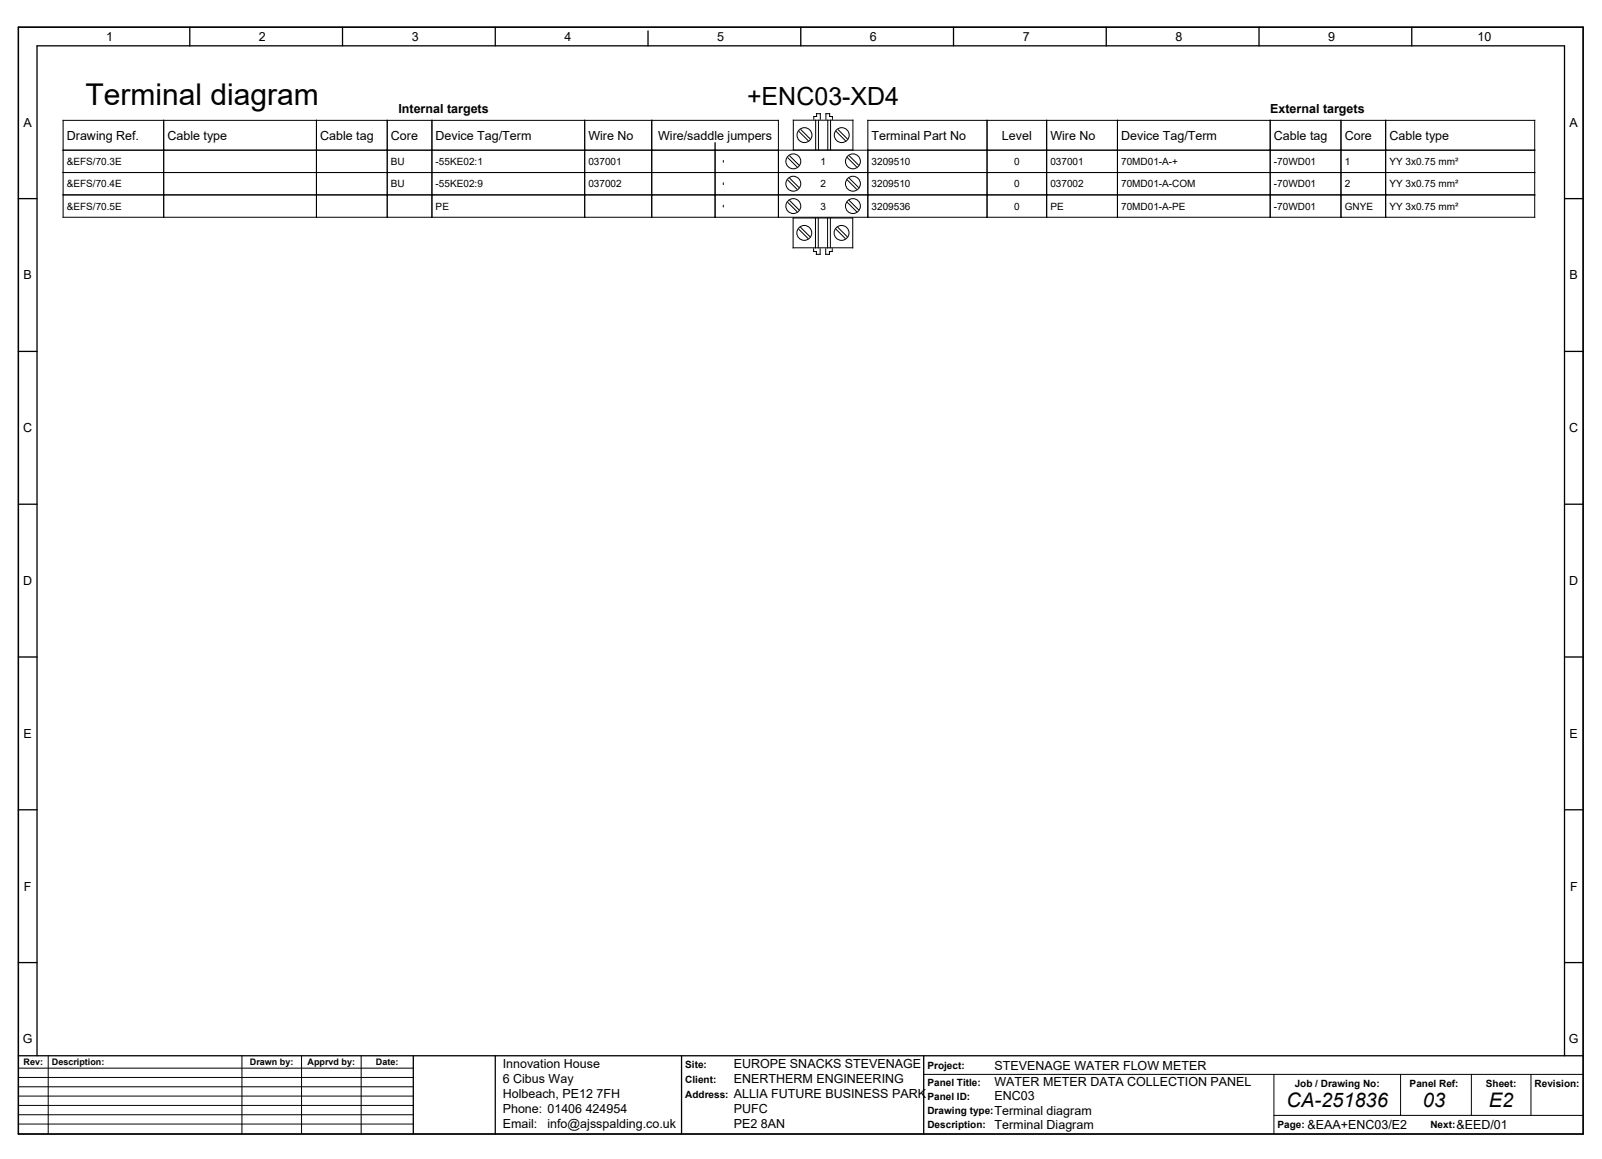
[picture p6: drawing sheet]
<svg xmlns="http://www.w3.org/2000/svg" width="430mm" height="311mm" viewBox="0 0 430 311" stroke-linecap="round" stroke-linejoin="round" font-family="sans-serif">
<defs><g id="words">
<text font-size="8.1" x="22.9" y="28.3">Terminal diagram</text>
<text font-size="6.7" x="200.5" y="28.3">+ENC03-XD4</text>
<g font-size="5.4">
<text x="345.4" y="297.1">CA-251836</text>
<text x="382" y="297.1">03</text>
<text x="399.7" y="297.1">E2</text>
</g>
<g font-size="3.4">
<text x="28.5" y="11">1</text>
<text x="69.5" y="11">2</text>
<text x="110.5" y="11">3</text>
<text x="151.5" y="11">4</text>
<text x="192.5" y="11">5</text>
<text x="233.5" y="11">6</text>
<text x="274.5" y="11">7</text>
<text x="315.5" y="11">8</text>
<text x="356.5" y="11">9</text>
<text x="396.6" y="11">10</text>
<text x="6.3" y="34">A</text>
<text x="106.9" y="30.3">Internal targets</text>
<text x="340.9" y="30.3">External targets</text>
<text x="421.3" y="34">A</text>
<text x="17.9" y="37.5">Drawing Ref.</text>
<text x="44.9" y="37.5">Cable type</text>
<text x="85.9" y="37.5">Cable tag</text>
<text x="104.9" y="37.5">Core</text>
<text x="116.9" y="37.5">Device Tag/Term</text>
<text x="157.9" y="37.5">Wire No</text>
<text x="176.6" y="37.5">Wire/saddle jumpers</text>
<text x="233.9" y="37.5">Terminal Part No</text>
<text x="268.9" y="37.5">Level</text>
<text x="281.9" y="37.5">Wire No</text>
<text x="300.9" y="37.5">Device Tag/Term</text>
<text x="341.9" y="37.5">Cable tag</text>
<text x="360.9" y="37.5">Core</text>
<text x="372.9" y="37.5">Cable type</text>
<text x="6.3" y="75">B</text>
<text x="421.3" y="75">B</text>
<text x="6.2" y="116">C</text>
<text x="421.2" y="116">C</text>
<text x="6.2" y="157">D</text>
<text x="421.2" y="157">D</text>
<text x="6.3" y="198">E</text>
<text x="421.3" y="198">E</text>
<text x="6.4" y="239">F</text>
<text x="421.4" y="239">F</text>
<text x="6.1" y="280">G</text>
<text x="421.1" y="280">G</text>
<text x="134.9" y="286.6">Innovation House</text>
<text x="196.9" y="286.6">EUROPE SNACKS STEVENAGE</text>
<text x="266.9" y="287">STEVENAGE WATER FLOW METER</text>
<text x="134.9" y="290.6">6 Cibus Way</text>
<text x="196.9" y="290.6">ENERTHERM ENGINEERING</text>
<text x="266.9" y="291.5">WATER METER DATA COLLECTION PANEL</text>
<text x="134.9" y="294.6">Holbeach, PE12 7FH</text>
<text x="134.9" y="298.6">Phone: 01406 424954</text>
<text x="196.9" y="294.6">ALLIA FUTURE BUSINESS PARK</text>
<text x="196.9" y="298.6">PUFC</text>
<text x="266.9" y="299.1">Terminal diagram</text>
<text x="266.9" y="295.3">ENC03</text>
<text x="134.9" y="302.6">Email:</text>
<text x="146.9" y="302.6">info@ajsspalding.co.uk</text>
<text x="196.9" y="302.6">PE2 8AN</text>
<text x="266.9" y="303">Terminal Diagram</text>
<text x="350.9" y="303">&amp;EAA+ENC03/E2</text>
<text x="390.9" y="303">&amp;EED/01</text>
</g>
<g font-size="2.7">
<text x="17.9" y="44.3">&amp;EFS/70.3E</text>
<text x="104.9" y="44.3">BU</text>
<text x="116.9" y="44.3">-55KE02:1</text>
<text x="157.9" y="44.3">037001</text>
<text x="220.2" y="44.3">1</text>
<text x="233.9" y="44.3">3209510</text>
<text x="272.2" y="44.3">0</text>
<text x="281.9" y="44.3">037001</text>
<text x="300.9" y="44.3">70MD01-A-+</text>
<text x="341.9" y="44.3">-70WD01</text>
<text x="360.9" y="44.3">1</text>
<text x="372.9" y="44.3">YY 3x0.75 mm²</text>
<text x="17.9" y="50.3">&amp;EFS/70.4E</text>
<text x="104.9" y="50.3">BU</text>
<text x="116.9" y="50.3">-55KE02:9</text>
<text x="157.9" y="50.3">037002</text>
<text x="220.2" y="50.3">2</text>
<text x="233.9" y="50.3">3209510</text>
<text x="272.2" y="50.3">0</text>
<text x="281.9" y="50.3">037002</text>
<text x="300.9" y="50.3">70MD01-A-COM</text>
<text x="341.9" y="50.3">-70WD01</text>
<text x="360.9" y="50.3">2</text>
<text x="372.9" y="50.3">YY 3x0.75 mm²</text>
<text x="17.9" y="56.3">&amp;EFS/70.5E</text>
<text x="116.9" y="56.3">PE</text>
<text x="220.2" y="56.3">3</text>
<text x="233.9" y="56.3">3209536</text>
<text x="272.2" y="56.3">0</text>
<text x="281.9" y="56.3">PE</text>
<text x="300.9" y="56.3">70MD01-A-PE</text>
<text x="341.9" y="56.3">-70WD01</text>
<text x="360.9" y="56.3">GNYE</text>
<text x="372.9" y="56.3">YY 3x0.75 mm²</text>
<text x="183.9" y="286.7">Site:</text>
<text x="248.9" y="286.8">Project:</text>
<text x="183.9" y="290.7">Client:</text>
<text x="248.9" y="291.4">Panel Title:</text>
<text x="347.5" y="291.7">Job / Drawing No:</text>
<text x="378.4" y="291.7">Panel Ref:</text>
<text x="398.8" y="291.7">Sheet:</text>
<text x="411.9" y="291.7">Revision:</text>
<text x="183.9" y="294.7">Address:</text>
<text x="248.9" y="299">Drawing type:</text>
<text x="248.9" y="295.2">Panel ID:</text>
<text x="248.9" y="302.8">Description:</text>
<text x="342.9" y="302.8">Page:</text>
<text x="383.9" y="302.8">Next:</text>
</g>
<g font-size="2.4">
<text x="6.3" y="285.7">Rev:</text>
<text x="13.9" y="285.7">Description:</text>
<text x="67.1" y="285.7">Drawn by:</text>
<text x="82.6" y="285.7">Apprvd by:</text>
<text x="100.9" y="285.7">Date:</text>
</g>
</g></defs>
<g fill="none" stroke="#000" stroke-width=".35">
<path d="M4.9 7.3h420v297h-420zM50.9 7.3v5M91.9 7.3v5M132.9 7.3v5M173.9 8.3v4M214.9 7.3v5M255.9 7.3v5M296.9 7.3v5M337.9 7.3v5M378.9 7.3v5M191.9 38.3v2M4.9 53.3h5"/>
<path d="M419.9 53.3h5M4.9 94.3h5M419.9 94.3h5M4.9 135.3h5M419.9 135.3h5M4.9 176.3h5M419.9 176.3h5M4.9 217.3h5M419.9 217.3h5M4.9 258.3h5M419.9 258.3h5M4.9 283.3h420"/>
<path d="M9.9 283.3v-271h410v271M110.9 283.3v21M132.9 283.3v21M182.9 283.3v21M247.9 283.3v21"/>
</g>
<g fill="none" stroke="#000" stroke-width=".27">
<path d="M43.9 32.3v26M84.9 32.3v26M103.9 32.3v26M115.9 32.3v26M156.9 32.3v26M174.9 32.3v26M212.9 32.3h16v8h-16zM214.4 35.3l2.5 2.5M214.9 34.8l2.5 2.5M218.4 32v-.7h.8v-.8h1v1.5M218.9 32.3v8M219.7 32.3v8"/>
<path d="M221.7 32v-1.5h1v.8h.7v.7M222.2 32.3v8M222.9 32.3v8M224.4 35.3l2.5 2.5M224.9 34.8l2.5 2.5M264.9 32.3v26M280.9 32.3v26M299.9 32.3v26M340.9 32.3v26M359.9 32.3v26M371.9 32.3v26M16.9 40.3h395"/>
<path d="M16.9 46.3h395M16.9 52.3h395M191.9 40.3v18M194.1 43v.5M194.1 49v.5M194.1 55v.5M208.9 58.3v-26h-192v26h395v-26h-179v26M211.4 42.3l2.5 2.5M211.4 48.3l2.5 2.5M211.4 54.3l2.5 2.5M211.9 41.8l2.5 2.5M211.9 47.8l2.5 2.5"/>
<path d="M211.9 53.8l2.5 2.5M212.9 58.5h16v8h-16zM218.9 58.5v8M219.6 58.5v8M222.1 58.5v8M222.9 58.5v8M227.4 48.3l2.5 2.5M227.4 42.3l2.5 2.5M227.4 54.3l2.5 2.5M227.9 41.8l2.5 2.5M227.9 47.8l2.5 2.5M227.9 53.8l2.5 2.5"/>
<path d="M214.4 61.5l2.5 2.5M214.9 61l2.5 2.5M218.4 66.7v.8h.7v.7h1v-1.5M221.6 66.7v1.5h1v-.7h.8v-.8M224.4 61.5l2.5 2.5M224.9 61l2.5 2.5M5.1 299.1h105.8M5.1 296.6h105.8M5.1 294.1h105.8M5.1 291.6h105.8M5.1 289.1h105.8M5.1 286.6h105.8"/>
<path d="M12.9 283.3v21M64.9 283.3v21M80.9 283.3v21M96.9 283.3v21M247.9 288.3h177M341.9 299.3h83M341.9 288.3v16M375.9 288.3v11M394.9 288.3v11M410.9 288.3v11M5.1 301.6h105.8"/>
<circle cx="215.9" cy="36.3" r="2"/>
<circle cx="225.9" cy="36.3" r="2"/>
<circle cx="212.9" cy="43.3" r="2"/>
<circle cx="212.9" cy="49.3" r="2"/>
<circle cx="212.9" cy="55.3" r="2"/>
<circle cx="228.9" cy="43.3" r="2"/>
<circle cx="228.9" cy="49.3" r="2"/>
<circle cx="228.9" cy="55.3" r="2"/>
<circle cx="215.9" cy="62.5" r="2"/>
<circle cx="225.9" cy="62.5" r="2"/>
</g>
<use href="#words"/>
</svg>
